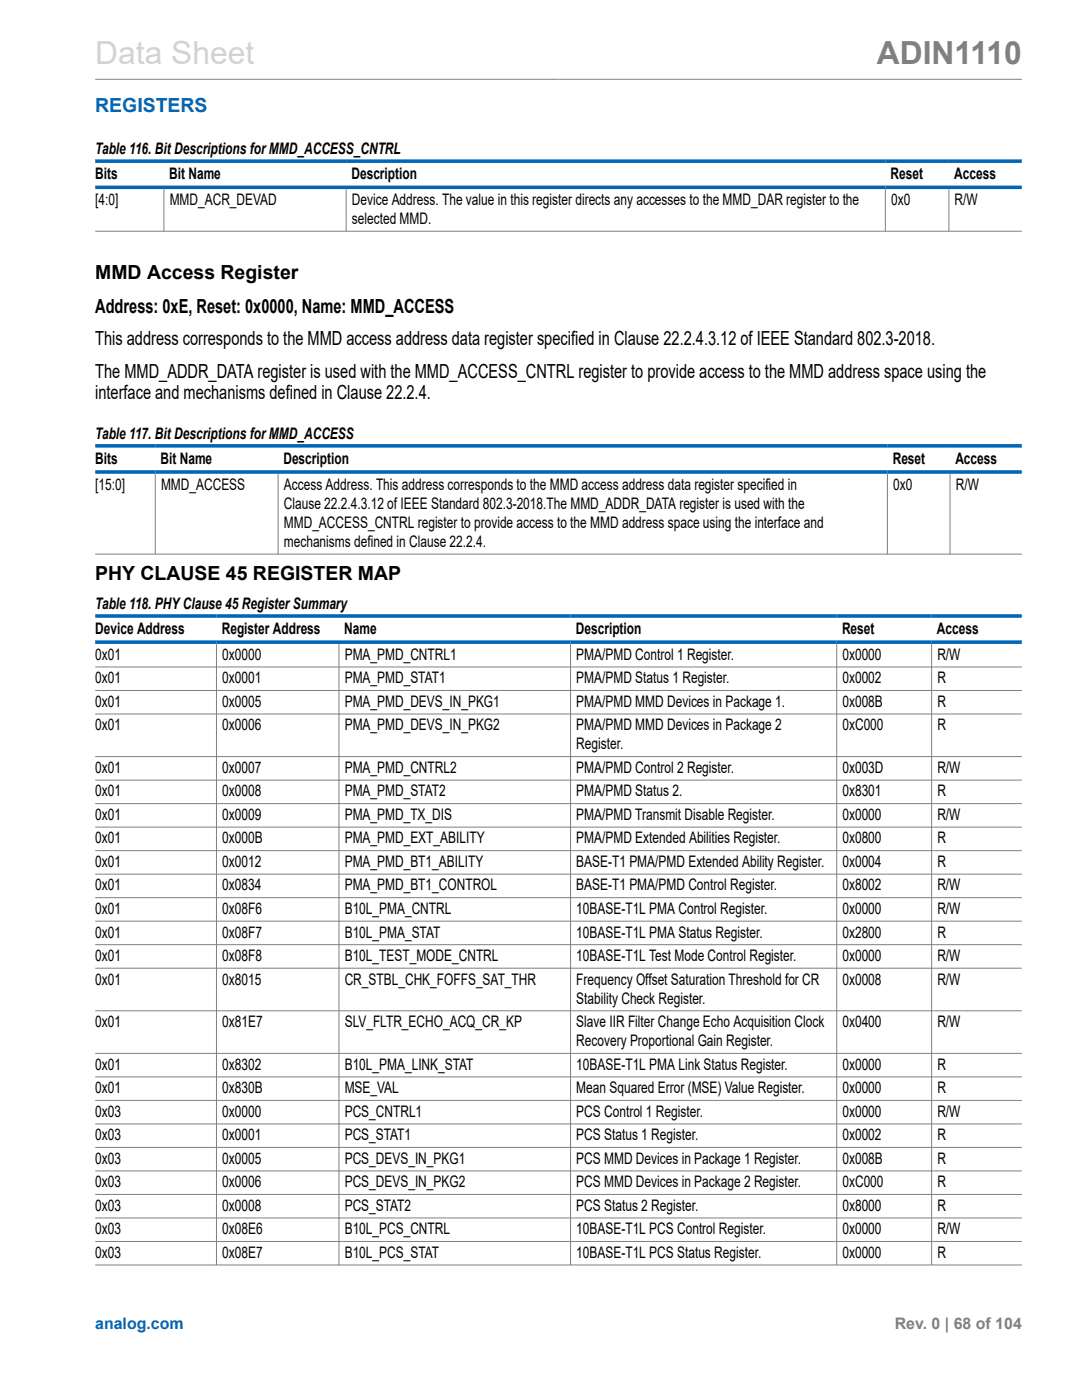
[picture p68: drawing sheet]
<svg xmlns="http://www.w3.org/2000/svg" width="216mm" height="279mm" viewBox="0 0 216 279" stroke-linecap="round" stroke-linejoin="round" font-family="sans-serif">
<defs><g id="words">
<text font-size="6.3" fill="#d3d3d3" x="19" y="12.7">Data Sheet</text>
<text font-size="6.3" fill="#808080" x="175" y="12.7">ADIN1110</text>
<text font-size="3.9" fill="#0067b8" x="19" y="22.3">REGISTERS</text>
<g font-size="3.9">
<text x="19" y="55.6">MMD Access Register</text>
<text x="19" y="62.4">Address: 0xE, Reset: 0x0000, Name: MMD_ACCESS</text>
<text x="19" y="68.9">This address corresponds to the MMD access address data register specified in Clause 22.2.4.3.12 of IEEE Standard 802.3-2018.</text>
<text x="19" y="75.5">The MMD_ADDR_DATA register is used with the MMD_ACCESS_CNTRL register to provide access to the MMD address space using the</text>
<text x="19" y="79.7">interface and mechanisms defined in Clause 22.2.4.</text>
<text x="19" y="115.8">PHY CLAUSE 45 REGISTER MAP</text>
</g>
<g font-size="3.2">
<text x="19" y="30.8">Table 116. Bit Descriptions for MMD_ACCESS_CNTRL</text>
<text x="19" y="35.7">Bits</text>
<text x="33.8" y="35.7">Bit Name</text>
<text x="70.1" y="35.7">Description</text>
<text x="177.7" y="35.7">Reset</text>
<text x="190.4" y="35.7">Access</text>
<text x="19" y="40.9">[4:0]</text>
<text x="33.9" y="40.9">MMD_ACR_DEVAD</text>
<text x="70.2" y="40.9">Device Address. The value in this register directs any accesses to the MMD_DAR register to the</text>
<text x="177.8" y="40.9">0x0</text>
<text x="190.5" y="40.9">R/W</text>
<text x="70.2" y="44.7">selected MMD.</text>
<text x="19" y="87.6">Table 117. Bit Descriptions for MMD_ACCESS</text>
<text x="19" y="92.5">Bits</text>
<text x="32" y="92.5">Bit Name</text>
<text x="56.5" y="92.5">Description</text>
<text x="178.1" y="92.5">Reset</text>
<text x="190.6" y="92.5">Access</text>
<text x="19" y="97.7">[15:0]</text>
<text x="32.1" y="97.7">MMD_ACCESS</text>
<text x="56.6" y="97.7">Access Address. This address corresponds to the MMD access address data register specified in</text>
<text x="56.6" y="101.5">Clause 22.2.4.3.12 of IEEE Standard 802.3-2018.The MMD_ADDR_DATA register is used with the</text>
<text x="178.2" y="97.7">0x0</text>
<text x="190.7" y="97.7">R/W</text>
<text x="56.6" y="105.3">MMD_ACCESS_CNTRL register to provide access to the MMD address space using the interface and</text>
<text x="56.6" y="109.2">mechanisms defined in Clause 22.2.4.</text>
<text x="19" y="121.6">Table 118. PHY Clause 45 Register Summary</text>
<text x="19" y="126.5">Device Address</text>
<text x="19" y="131.7">0x01</text>
<text x="44.3" y="126.5">Register Address</text>
<text x="44.3" y="131.7">0x0000</text>
<text x="68.7" y="126.5">Name</text>
<text x="68.8" y="131.7">PMA_PMD_CNTRL1</text>
<text x="114.9" y="126.5">Description</text>
<text x="115" y="131.7">PMA/PMD Control 1 Register.</text>
<text x="168" y="126.5">Reset</text>
<text x="168.1" y="131.7">0x0000</text>
<text x="187" y="126.5">Access</text>
<text x="187" y="131.7">R/W</text>
<text x="19" y="136.4">0x01</text>
<text x="44.3" y="136.4">0x0001</text>
<text x="68.8" y="136.4">PMA_PMD_STAT1</text>
<text x="115" y="136.4">PMA/PMD Status 1 Register.</text>
<text x="168.1" y="136.4">0x0002</text>
<text x="187" y="136.4">R</text>
<text x="19" y="141.1">0x01</text>
<text x="44.3" y="141.1">0x0005</text>
<text x="68.8" y="141.1">PMA_PMD_DEVS_IN_PKG1</text>
<text x="115" y="141.1">PMA/PMD MMD Devices in Package 1.</text>
<text x="168.1" y="141.1">0x008B</text>
<text x="187" y="141.1">R</text>
<text x="19" y="145.8">0x01</text>
<text x="44.3" y="145.8">0x0006</text>
<text x="68.8" y="145.8">PMA_PMD_DEVS_IN_PKG2</text>
<text x="115" y="145.8">PMA/PMD MMD Devices in Package 2</text>
<text x="115" y="149.6">Register.</text>
<text x="168.1" y="145.8">0xC000</text>
<text x="187" y="145.8">R</text>
<text x="19" y="154.3">0x01</text>
<text x="44.3" y="154.3">0x0007</text>
<text x="68.8" y="154.3">PMA_PMD_CNTRL2</text>
<text x="115" y="154.3">PMA/PMD Control 2 Register.</text>
<text x="168.1" y="154.3">0x003D</text>
<text x="187" y="154.3">R/W</text>
<text x="19" y="158.9">0x01</text>
<text x="44.3" y="158.9">0x0008</text>
<text x="68.8" y="158.9">PMA_PMD_STAT2</text>
<text x="115" y="158.9">PMA/PMD Status 2.</text>
<text x="168.1" y="158.9">0x8301</text>
<text x="187" y="158.9">R</text>
<text x="19" y="163.6">0x01</text>
<text x="44.3" y="163.6">0x0009</text>
<text x="68.8" y="163.6">PMA_PMD_TX_DIS</text>
<text x="115" y="163.6">PMA/PMD Transmit Disable Register.</text>
<text x="168.1" y="163.6">0x0000</text>
<text x="187" y="163.6">R/W</text>
<text x="19" y="168.3">0x01</text>
<text x="19" y="173">0x01</text>
<text x="44.3" y="168.3">0x000B</text>
<text x="44.3" y="173">0x0012</text>
<text x="68.8" y="168.3">PMA_PMD_EXT_ABILITY</text>
<text x="68.8" y="173">PMA_PMD_BT1_ABILITY</text>
<text x="115" y="168.3">PMA/PMD Extended Abilities Register.</text>
<text x="115" y="173">BASE-T1 PMA/PMD Extended Ability Register.</text>
<text x="168.1" y="168.3">0x0800</text>
<text x="168.1" y="173">0x0004</text>
<text x="187" y="168.3">R</text>
<text x="187" y="173">R</text>
<text x="19" y="177.7">0x01</text>
<text x="44.3" y="177.7">0x0834</text>
<text x="68.8" y="177.7">PMA_PMD_BT1_CONTROL</text>
<text x="115" y="177.7">BASE-T1 PMA/PMD Control Register.</text>
<text x="168.1" y="177.7">0x8002</text>
<text x="187" y="177.7">R/W</text>
<text x="19" y="182.4">0x01</text>
<text x="44.3" y="182.4">0x08F6</text>
<text x="68.8" y="182.4">B10L_PMA_CNTRL</text>
<text x="115" y="182.4">10BASE-T1L PMA Control Register.</text>
<text x="168.1" y="182.4">0x0000</text>
<text x="187" y="182.4">R/W</text>
<text x="19" y="187.1">0x01</text>
<text x="19" y="191.8">0x01</text>
<text x="44.3" y="187.1">0x08F7</text>
<text x="44.3" y="191.8">0x08F8</text>
<text x="68.8" y="187.1">B10L_PMA_STAT</text>
<text x="68.8" y="191.8">B10L_TEST_MODE_CNTRL</text>
<text x="115" y="187.1">10BASE-T1L PMA Status Register.</text>
<text x="115" y="191.8">10BASE-T1L Test Mode Control Register.</text>
<text x="168.1" y="187.1">0x2800</text>
<text x="168.1" y="191.8">0x0000</text>
<text x="187" y="187.1">R</text>
<text x="187" y="191.8">R/W</text>
<text x="19" y="196.5">0x01</text>
<text x="44.3" y="196.5">0x8015</text>
<text x="68.8" y="196.5">CR_STBL_CHK_FOFFS_SAT_THR</text>
<text x="115" y="196.5">Frequency Offset Saturation Threshold for CR</text>
<text x="168.1" y="196.5">0x0008</text>
<text x="187" y="196.5">R/W</text>
<text x="115" y="200.3">Stability Check Register.</text>
<text x="19" y="205">0x01</text>
<text x="44.3" y="205">0x81E7</text>
<text x="68.8" y="205">SLV_FLTR_ECHO_ACQ_CR_KP</text>
<text x="115" y="205">Slave IIR Filter Change Echo Acquisition Clock</text>
<text x="115" y="208.8">Recovery Proportional Gain Register.</text>
<text x="168.1" y="205">0x0400</text>
<text x="187" y="205">R/W</text>
<text x="19" y="213.5">0x01</text>
<text x="44.3" y="213.5">0x8302</text>
<text x="68.8" y="213.5">B10L_PMA_LINK_STAT</text>
<text x="115" y="213.5">10BASE-T1L PMA Link Status Register.</text>
<text x="168.1" y="213.5">0x0000</text>
<text x="187" y="213.5">R</text>
<text x="19" y="218.2">0x01</text>
<text x="44.3" y="218.2">0x830B</text>
<text x="68.8" y="218.2">MSE_VAL</text>
<text x="115" y="218.2">Mean Squared Error (MSE) Value Register.</text>
<text x="168.1" y="218.2">0x0000</text>
<text x="187" y="218.2">R</text>
<text x="19" y="222.9">0x03</text>
<text x="19" y="227.6">0x03</text>
<text x="44.3" y="222.9">0x0000</text>
<text x="44.3" y="227.6">0x0001</text>
<text x="68.8" y="222.9">PCS_CNTRL1</text>
<text x="68.8" y="227.6">PCS_STAT1</text>
<text x="115" y="222.9">PCS Control 1 Register.</text>
<text x="115" y="227.6">PCS Status 1 Register.</text>
<text x="168.1" y="222.9">0x0000</text>
<text x="168.1" y="227.6">0x0002</text>
<text x="187" y="222.9">R/W</text>
<text x="187" y="227.6">R</text>
<text x="19" y="232.3">0x03</text>
<text x="44.3" y="232.3">0x0005</text>
<text x="68.8" y="232.3">PCS_DEVS_IN_PKG1</text>
<text x="115" y="232.3">PCS MMD Devices in Package 1 Register.</text>
<text x="168.1" y="232.3">0x008B</text>
<text x="187" y="232.3">R</text>
<text x="19" y="236.9">0x03</text>
<text x="44.3" y="236.9">0x0006</text>
<text x="68.8" y="236.9">PCS_DEVS_IN_PKG2</text>
<text x="115" y="236.9">PCS MMD Devices in Package 2 Register.</text>
<text x="168.1" y="236.9">0xC000</text>
<text x="187" y="236.9">R</text>
<text x="19" y="241.6">0x03</text>
<text x="44.3" y="241.6">0x0008</text>
<text x="68.8" y="241.6">PCS_STAT2</text>
<text x="115" y="241.6">PCS Status 2 Register.</text>
<text x="168.1" y="241.6">0x8000</text>
<text x="187" y="241.6">R</text>
<text x="19" y="246.3">0x03</text>
<text x="19" y="251">0x03</text>
<text x="44.3" y="246.3">0x08E6</text>
<text x="44.3" y="251">0x08E7</text>
<text x="68.8" y="246.3">B10L_PCS_CNTRL</text>
<text x="68.8" y="251">B10L_PCS_STAT</text>
<text x="115" y="246.3">10BASE-T1L PCS Control Register.</text>
<text x="115" y="251">10BASE-T1L PCS Status Register.</text>
<text x="168.1" y="246.3">0x0000</text>
<text x="168.1" y="251">0x0000</text>
<text x="187" y="246.3">R/W</text>
<text x="187" y="251">R</text>
</g>
<text font-size="3.2" fill="#0067b8" x="19" y="265.3">analog.com</text>
<text font-size="3.2" fill="#808080" x="178.5" y="265.3">Rev. 0 | 68 of 104</text>
</g></defs>
<g fill="none" stroke="#808080" stroke-width=".2">
<path d="M19 15.8h184.9M32.7 37.7v8.5M69.1 37.7v8.5M176.7 37.7v8.5M189.3 37.7v8.5M19 46.2h184.9M31 94.6v16.1M55.5 94.6v16.1M177.1 94.6v16.1M189.6 94.6v16.1M19 110.6h184.9M19 133.1h184.9"/>
<path d="M19 137.8h184.9M43.2 128.5v124M67.6 128.5v124M113.8 128.5v124M167 128.5v124M185.9 128.5v124M19 142.5h184.9M19 151h184.9M19 155.7h184.9M19 160.4h184.9M19 165.1h184.9M19 169.8h184.9"/>
<path d="M19 174.5h184.9M19 179.1h184.9M19 183.8h184.9M19 188.5h184.9M19 193.2h184.9M19 201.7h184.9M19 210.2h184.9M19 214.9h184.9M19 219.6h184.9M19 224.3h184.9M19 229h184.9M19 233.7h184.9"/>
<path d="M19 238.4h184.9M19 243.1h184.9M19 247.8h184.9M19 252.5h184.9"/>
</g>
<path d="M19 32.2h184.9M19 37.4h184.9M19 89h184.9M19 94.2h184.9M19 122.9h184.9M19 128.2h184.9" fill="none" stroke="#0067b8" stroke-width=".71"/>
<use href="#words"/>
</svg>
